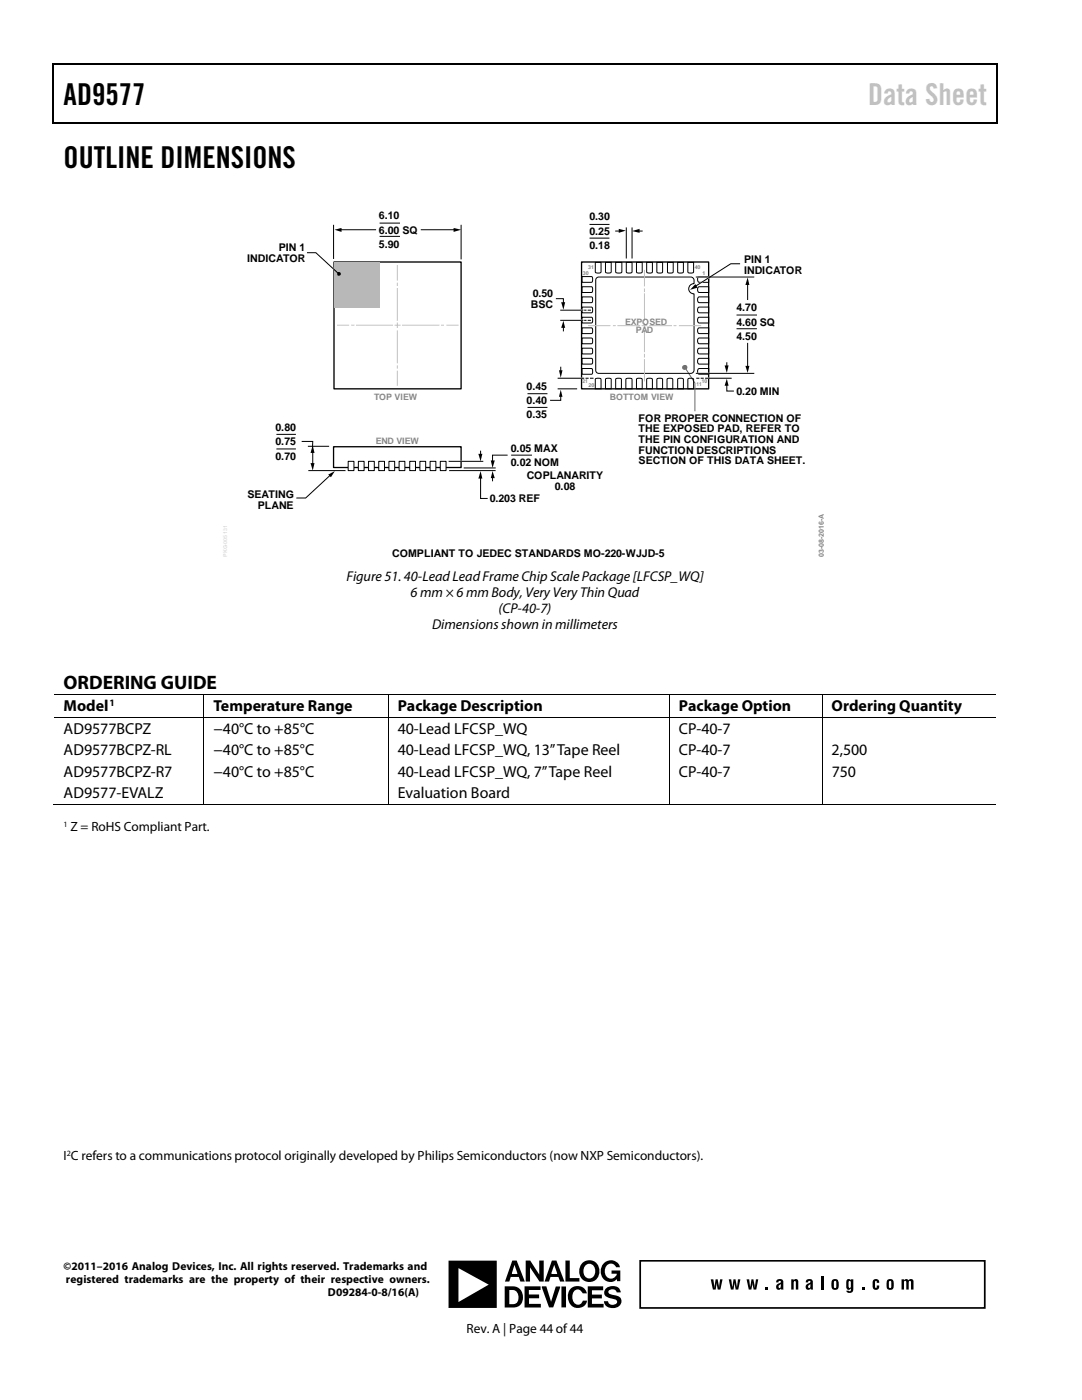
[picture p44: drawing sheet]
<svg xmlns="http://www.w3.org/2000/svg" width="216mm" height="279mm" viewBox="0 0 216 279" stroke-linecap="round" stroke-linejoin="round" font-family="sans-serif">
<defs><g id="words">
<g font-size="6">
<text x="12.7" y="20.9">AD9577</text>
<text x="12.7" y="33.6">OUTLINE DIMENSIONS</text>
</g>
<text font-size="6" fill="#c1c1c1" x="173.2" y="20.9">Data Sheet</text>
<text font-size="3.9" x="12.7" y="137.5">ORDERING GUIDE</text>
<g font-size="3.2">
<text x="12.7" y="141.9">Model</text>
<text x="42.6" y="141.9">Temperature Range</text>
<text x="79.4" y="141.9">Package Description</text>
<text x="135.5" y="141.9">Package Option</text>
<text x="165.9" y="141.9">Ordering Quantity</text>
<text x="12.7" y="146.4">AD9577BCPZ</text>
<text x="42.6" y="146.4">−40°C to +85°C</text>
<text x="79.4" y="146.4">40-Lead LFCSP_WQ</text>
<text x="135.5" y="146.4">CP-40-7</text>
<text x="12.7" y="150.7">AD9577BCPZ-RL</text>
<text x="12.7" y="155">AD9577BCPZ-R7</text>
<text x="42.6" y="150.7">−40°C to +85°C</text>
<text x="42.6" y="155">−40°C to +85°C</text>
<text x="79.4" y="150.7">40-Lead LFCSP_WQ, 13” Tape Reel</text>
<text x="79.4" y="155">40-Lead LFCSP_WQ, 7” Tape Reel</text>
<text x="135.5" y="150.7">CP-40-7</text>
<text x="135.5" y="155">CP-40-7</text>
<text x="165.9" y="150.7">2,500</text>
<text x="166" y="155">750</text>
<text x="12.7" y="159.3">AD9577-EVALZ</text>
<text x="79.4" y="159.3">Evaluation Board</text>
</g>
<g font-size="2.8">
<text x="69.1" y="116">Figure 51. 40-Lead Lead Frame Chip Scale Package [LFCSP_WQ]</text>
<text x="81.9" y="119.2">6 mm × 6 mm Body, Very Very Thin Quad</text>
<text x="86.2" y="125.5">Dimensions shown in millimeters</text>
<text x="99.5" y="122.3">(CP-40-7)</text>
</g>
<g font-size="2.7">
<text x="14.1" y="165.9">Z = RoHS Compliant Part.</text>
<text x="12.7" y="231.5">I C refers to a communications protocol originally developed by Philips Semiconductors (now NXP Semiconductors).</text>
<text x="93.1" y="266">Rev. A | Page 44 of44</text>
</g>
<g font-size="2.3">
<text x="12.7" y="253.5">©2011–2016 Analog Devices, Inc. All rights reserved. Trademarks and</text>
<text x="13.2" y="256.1">registered trademarks are the property of their respective owners.</text>
<text x="65.4" y="258.7">D09284-0-8/16(A)</text>
</g>
<g font-size="2.1">
<text x="75.6" y="43.8">6.10</text>
<text x="75.6" y="46.6">6.00 SQ</text>
<text x="117.6" y="44">0.30</text>
<text x="117.6" y="46.8">0.25</text>
<text x="49.3" y="52.3">INDICATOR</text>
<text x="55.6" y="50.2">PIN 1</text>
<text x="75.6" y="49.4">5.90</text>
<text x="117.6" y="49.6">0.18</text>
<text x="148.5" y="52.6">PIN 1</text>
<text x="106.3" y="59.3">0.50</text>
<text x="148.5" y="54.7">INDICATOR</text>
<text x="105.9" y="61.4">BSC</text>
<text x="146.9" y="62.2">4.70</text>
<text x="146.9" y="65">4.60 SQ</text>
<text x="146.9" y="67.8">4.50</text>
<text x="105.1" y="77.9">0.45</text>
<text x="105.1" y="80.7">0.40</text>
<text x="105.1" y="83.5">0.35</text>
<text x="147" y="78.8">0.20 MIN</text>
<text x="55" y="86.1">0.80</text>
<text x="55" y="88.9">0.75</text>
<text x="127.4" y="84.2">FOR PROPER CONNECTION OF</text>
<text x="127.4" y="86.3">THE EXPOSED PAD, REFER TO</text>
<text x="127.4" y="88.4">THE PIN CONFIGURATION AND</text>
<text x="55" y="91.7">0.70</text>
<text x="101.9" y="90.1">0.05 MAX</text>
<text x="101.9" y="93">0.02 NOM</text>
<text x="105.1" y="95.6">COPLANARITY</text>
<text x="127.4" y="90.5">FUNCTION DESCRIPTIONS</text>
<text x="127.4" y="92.6">SECTION OF THIS DATA SHEET.</text>
<text x="49.4" y="99.4">SEATING</text>
<text x="51.4" y="101.5">PLANE</text>
<text x="97.7" y="100.2">0.203 REF</text>
<text x="110.7" y="97.8">0.08</text>
<text x="78.2" y="111.1">COMPLIANT TO JEDEC STANDARDS MO-220-WJJD-5</text>
</g>
<text font-size="1.9" x="21.8" y="140.8">1</text>
<g font-size="1.8" fill="#888">
<text x="124.7" y="64.8">EXPOSED</text>
<text x="126.9" y="66.4">PAD</text>
<text x="74.6" y="79.8">TOP VIEW</text>
<text x="121.7" y="79.8">BOTTOM VIEW</text>
<text x="75" y="88.7">END VIEW</text>
</g>
<g font-size="1.6">
<text x="12.7" y="165">1</text>
<text x="13.3" y="230.6">2</text>
</g>
<text font-size="1.4" fill="#808285" x="164.4" y="111.2" transform="rotate(-90 164.4 111.2)">03-08-2016-A</text>
<g font-size="1.1" fill="#808285">
<text x="117.3" y="53.7">31</text>
<text x="138.6" y="53.7">40</text>
<text x="116.3" y="54.9">30</text>
<text x="140.2" y="54.9">1</text>
<text x="116.2" y="76.5">21</text>
<text x="117.4" y="77.1">20</text>
<text x="139" y="77.1">11</text>
<text x="140.1" y="76.4">10</text>
</g>
</g></defs>
<path d="M10.5 12.7h.3v1h-.3zM10.5 12.7h.3v.3h-.3zM133.3 12.7h.3v.3h-.3zM198.8 12.7h.2v1h-.2zM198.8 12.7h.2v.3h-.2zM10.5 24.4h.3v.2h-.3zM133.1 24.4h.2v.2h-.2zM198.8 24.4h.2v.2h-.2z" fill="#000"/>
<path d="M10.7 13.7v10.7M10.8 12.8h122.5M133.6 12.8h65.2M198.9 13.7v10.7M10.8 24.5h188" fill="none" stroke="#000" stroke-width=".25"/>
<path d="M116 52.3h25.4v25.3h-25.4zM66.6 89.2h25.4v4.1h-25.4z" fill="none" stroke="#000" stroke-width=".26"/>
<path d="M66.6 45v6.6M92 45v6.7" fill="none" stroke="#000" stroke-width=".2"/>
<path d="M69.5 92.1h1.1v1.8h-1.1z" fill="#fff"/>
<path d="M69.5 92.1h1.1v1.8h-1.1z" fill="none" stroke="#000" stroke-width=".2"/>
<path d="M71.5 92.1h1.2v1.8h-1.2z" fill="#fff"/>
<path d="M71.5 92.1h1.2v1.8h-1.2z" fill="none" stroke="#000" stroke-width=".2"/>
<path d="M73.5 92.1h1.2v1.8h-1.2z" fill="#fff"/>
<path d="M73.5 92.1h1.2v1.8h-1.2z" fill="none" stroke="#000" stroke-width=".2"/>
<path d="M75.6 92.1h1.1v1.8h-1.1z" fill="#fff"/>
<path d="M75.6 92.1h1.1v1.8h-1.1z" fill="none" stroke="#000" stroke-width=".2"/>
<path d="M77.6 92.1h1.2v1.8h-1.2z" fill="#fff"/>
<path d="M77.6 92.1h1.2v1.8h-1.2z" fill="none" stroke="#000" stroke-width=".2"/>
<path d="M79.6 92.1h1.2v1.8h-1.2z" fill="#fff"/>
<path d="M79.6 92.1h1.2v1.8h-1.2z" fill="none" stroke="#000" stroke-width=".2"/>
<path d="M81.8 92.1h1.1v1.8h-1.1z" fill="#fff"/>
<path d="M81.8 92.1h1.1v1.8h-1.1z" fill="none" stroke="#000" stroke-width=".2"/>
<path d="M83.8 92.1h1.1v1.8h-1.1z" fill="#fff"/>
<path d="M83.8 92.1h1.1v1.8h-1.1z" fill="none" stroke="#000" stroke-width=".2"/>
<path d="M85.8 92.1h1.2v1.8h-1.2z" fill="#fff"/>
<path d="M85.8 92.1h1.2v1.8h-1.2z" fill="none" stroke="#000" stroke-width=".2"/>
<path d="M87.9 92.1h1.1v1.8h-1.1z" fill="#fff"/>
<path d="M61.4 89.1h4.3M61.5 93.9h7.4M65.9 94.8l-4.9 4.6h-1.9M87.9 92.1h1.1v1.8h-1.1zM89.6 92.1h6.7M89.6 93.9h9.3M92.6 93.4h6.2M95.9 95.2v4.3h1.4M95.9 90v.8M98.3 95.2v.8M101.3 90.8h-3v1.4M102 90.8h4.1" fill="none" stroke="#000" stroke-width=".2"/>
<path d="M65.5 94.7l1.3-.7-.8 1.2zM95.9 94l.3 1.5h-.7zM95.5 90.6h.7l-.3 1.5zM98.3 94l.4 1.4h-.8zM97.9 91.9h.8l-.4 1.5z" fill="#000"/>
<path d="M66.3 53.4l.6 .6M91.7 92.1h.5" fill="none" stroke="#fff" stroke-width=".26"/>
<path d="M66.6 52.3h25.4v25.3h-25.4z" fill="none" stroke="#000" stroke-width=".26"/>
<path d="M66.7 52.4h9.1v9.1h-9.1z" fill="#b5b7b9"/>
<g fill="none" stroke="#000" stroke-width=".2">
<path d="M61.3 50.4h1.7l4.6 4.3M67.9 45.8h7.1M75.7 44.5h4.1M75.7 47.2h4.1M84 45.8h6.8M110.9 59.6h1.5v1M117.6 44.8h4M117.6 47.5h4M122.8 46.1h.9M125 45.5v6M126.1 45.5v6M127.4 46.1h.8"/>
<path d="M149.2 56.6v3.3M112.4 65.2v.9M149.2 68.4v4.9M55.2 86.7h3.8M55.2 89.6h3.8M60.2 88.1h2.2l-.1 2.1M62.4 90.1v2.6"/>
</g>
<g fill="#000">
<path d="M66.7 45.8l1.4-.3v.8zM90.5 45.5l1.5 .3-1.5 .5zM123.5 45.7l1.4 .3-1.4 .5zM126.1 46.1l1.5-.4v.8zM149.2 55.4l.3 1.5h-.8zM112 60.3h.8l-.4 1.5zM112.4 64l.4 1.4h-.8zM148.7 73h.8l-.3 1.4zM62 92.4h.8l-.4 1.5zM62.4 88.9l.4 1.5h-.8z"/>
<circle cx="67.6" cy="54.7" r=".38"/>
</g>
<path d="M128.7 54.3v.3M128.7 67.4v.2" fill="none" stroke="#fff" stroke-width=".26"/>
<g fill="none" stroke="#bcbec0" stroke-width=".2">
<path d="M79.3 53v2.9M79.3 56.5v.5M79.3 57.6v6.3M67.4 64.9h2.2M70.2 64.9h.4M71.2 64.9h7.1M78.8 64.9h1M79.3 64.5v.8M79.3 66v6.4M79.3 73v.5M79.3 74.1v2.8M80.3 64.9h7.3"/>
<path d="M88.1 64.9h.4M89.2 64.9h2.2"/>
</g>
<path d="M136.6 73.3l2.1 3.2v5.5" fill="none" stroke="#6a6a6a" stroke-width=".2"/>
<circle cx="136.6" cy="73.3" r=".52" fill="#6a6a6a"/>
<g fill="none" stroke="#000" stroke-width=".2">
<path d="M116.1 59.3h1.9a.75 .75 0 0 1 0 1.1h-1.9zM116.1 57.2h1.9a.75 .75 0 0 1 0 1.2h-1.9zM116.1 55.2h1.9a.75 .75 0 0 1 0 1.1h-1.9zM118.8 52.4h1.1v1.8a.75 .75 0 0 1-1.1 0zM119 55.5l.5-.2h18.4a.66 .66 0 0 1 .6 .6v.7a1.02 1.02 0 0 0-1.1 1 1.02 1.02 0 0 0 1.1 1v15.3a.66 .66 0 0 1-.6 .6h-18.4a.6 .6 0 0 1-.6-.6v-18zM120.8 52.4h1.2v1.8a.75 .75 0 0 1-1.2 0zM122.8 52.4h1.3v1.8a.86 .86 0 0 1-1.3 0zM125 52.4h1.1v1.8a.75 .75 0 0 1-1.1 0zM127 52.4h1.1v1.8a.75 .75 0 0 1-1.1 0zM129 52.4h1.2v1.8a.75 .75 0 0 1-1.2 0zM131.1 52.4h1.1v1.8a.75 .75 0 0 1-1.1 0zM133.2 52.4h1.1v1.8a.75 .75 0 0 1-1.1 0z"/>
<path d="M135.2 52.4h1.2v1.8a.75 .75 0 0 1-1.2 0zM137.3 52.4h1.1v1.8a.75 .75 0 0 1-1.1 0zM138.8 55.3h11.7M139.3 59.3h2.1v1.1h-1.9a.66 .66 0 0 1-.2-1.1zM139.3 57.3l2.1-.1v1.2h-1.9a.66 .66 0 0 1-.2-1.1zM139.3 55.3l2.1-.1v1.1h-1.9a.66 .66 0 0 1-.2-1zM147.7 52.6h-1.9l-7 4.5M105.3 78.6h3.9M111.3 75.5h5.3M111.3 77.6h3.9M111.9 61.9h4.4M111.9 63.9h4.4"/>
<path d="M111.9 78.9v1h-2.1M111.9 73.2v1M116.1 71.5h1.9a.75 .75 0 0 1 0 1.2h-1.9zM116.1 73.5h1.9a.75 .75 0 0 1 0 1.2h-1.9zM116.1 69.5h1.9a.75 .75 0 0 1 0 1.1h-1.9zM116.1 67.5h1.9a.75 .75 0 0 1 0 1.1h-1.9zM116.1 65.4h1.9a.75 .75 0 0 1 0 1.2h-1.9zM116.1 63.3h1.9a.75 .75 0 0 1 0 1.2h-1.9zM116.1 61.3h1.9a.75 .75 0 0 1 0 1.1h-1.9zM116.7 61.9h.2M116.7 63.9h.2M116.8 75.5h.7"/>
<path d="M117.4 61.9h.4M117.4 63.9h.4M117.7 75.5h.7M118.9 75.6l.2-.1a.65 .65 0 0 1 .8 .3v1.8h-1.1zM120.9 75.6l.2-.1a.65 .65 0 0 1 .9 .3v1.8h-1.2zM122.9 75.6l.2-.1a.65 .65 0 0 1 .9 .3v1.8h-1.2zM125 75.6l.2-.1a.75 .75 0 0 1 .9 .3v1.8h-1.2zM127.1 75.6l.2-.1a.7 .7 0 0 1 .8 .3v1.8h-1.1zM129.1 75.6l.2-.1a.7 .7 0 0 1 .9 .3v1.8h-1.2zM131.1 75.6l.3-.1a.65 .65 0 0 1 .8 .3v1.8h-1.1zM133.2 75.6l.2-.1a.65 .65 0 0 1 .8 .3v1.8h-1.1zM135.3 75.6l.2-.1a.7 .7 0 0 1 .9 .3v1.8h-1.2z"/>
<path d="M137.3 75.6l.2-.1a.7 .7 0 0 1 .9 .3v1.8h-1.1zM138.8 74.5h11.7M138.9 75.5h.6M139.3 71.6l2.1-.1v1.2h-1.9a.64 .64 0 0 1-.2-1.1zM139.3 73.6l2.1-.1v1.2h-1.9a.64 .64 0 0 1-.2-1.1zM139.3 69.6l2.1-.1v1.1h-1.9a.64 .64 0 0 1-.2-1zM139.3 67.5h2.1v1.1h-1.9a.66 .66 0 0 1-.2-1.1zM139.3 65.5l2.1-.1v1.2h-1.9a.66 .66 0 0 1-.2-1.1zM139.3 63.4l2.1-.1v1.2h-1.9a.64 .64 0 0 1-.2-1.1zM139.3 61.4l2.1-.1v1.1h-1.9a.64 .64 0 0 1-.2-1zM139.8 75.5h.6M140.7 75.5h5.3"/>
<path d="M145 72.4v.8M145 76.7v1.3h1.4M147 62.9h4M147 65.6h4M105.3 81.3h3.9M10.8 138.6h29.8M40.7 138.7v4.3M40.8 138.6h36.6M77.5 138.7v4.3M77.6 138.6h55.9M133.6 138.7v4.3M133.6 138.6h30.4"/>
<path d="M164 138.7v4.3M164.1 138.6h34.7M10.8 143.1h29.8M40.7 143.2v17.2M40.8 143.1h36.6M77.5 143.2v17.2M77.6 143.1h55.9M133.6 143.2v17.2M133.6 143.1h30.4M164 143.2v17.2M164.1 143.1h34.7M10.5 160.5h30.1"/>
<path d="M40.8 160.5h36.6M77.6 160.5h55.9M133.6 160.5h30.4M164.1 160.5h34.7"/>
</g>
<path d="M128.6 56.4v.3M138.6 55.3h3M141.6 55.4l-2.6 1.6M115.7 75.5h.5M115.9 61.9h.4M115.9 63.9h.4M119.8 65h.3M128.6 73.2v.3M128.7 66.3v.3M137.1 65h.2M138.6 74.5h3M141.1 75.5h.5" fill="none" stroke="#fff" stroke-width=".26"/>
<g fill="none" stroke="#bcbec0" stroke-width=".2">
<path d="M128.6 54v3.1M128.6 57.7v.5M128.6 58.6v5.3M117.5 65h4.2M122.4 65h.4M123.3 65h4.3M128.1 65h.9M128.6 64.5v.9M128.6 66v4.2M128.6 70.7v.6M128.6 71.8v4.2M129.7 65h4.3"/>
<path d="M134.5 65h.4M135.6 65h4.2"/>
</g>
<g fill="#000">
<path d="M138.8 56.7l.4 .7-1.5 .4zM111.5 73.9h.7l-.3 1.5zM111.9 77.8l.3 1.4h-.7zM144.6 72.9h.8l-.4 1.5zM145 75.6l.4 1.4h-.8zM40.6 138.6h.2v.1h-.2zM77.4 138.6h.2v.1h-.2zM133.5 138.6h.1v.1h-.1zM164 138.6h.1v.1h-.1zM40.6 143h.2v.2h-.2zM77.4 143h.2v.2h-.2zM133.5 143h.1v.2h-.1z"/>
<path d="M164 143h.1v.2h-.1zM40.6 160.4h.2v.2h-.2zM77.4 160.4h.2v.2h-.2zM133.5 160.4h.1v.2h-.1zM164 160.4h.1v.2h-.1zM141.8 255.3h.5l.2 1.7 .3-1.7h.4l.3 1.7 .2-1.7h.5l-.5 2.1h-.5l-.2-1.4-.2 1.4h-.5zM145.4 255.3h.5l.2 1.7 .3-1.7h.4l.2 1.7 .3-1.7h.4l-.4 2.1h-.5l-.2-1.4-.2 1.4h-.6zM149 255.3h.5l.2 1.7 .3-1.7h.3l.3 1.7 .2-1.7h.5l-.4 2.1h-.5l-.2-1.4-.3 1.4h-.5zM152.7 256.9h.5v.5h-.5zM157.9 255.3h.5v.2a.48 .48 0 0 1 .8 0l.1 1.9h-.5v-1.6l-.2-.1-.2 .1v1.6h-.5zM163.8 254.6h.5v2.8h-.5zM172 256.9h.5v.5h-.5z"/>
<path d="M174.3 255.4a.68 .68 0 0 1 .8-.1 .68 .68 0 0 1 .3 .7h-.5v-.3h-.2v1.3h.2v-.5h.5a.68 .68 0 0 1-.6 .9 .68 .68 0 0 1-.7-.8l.1-1zM179.9 255.3h.5v.2l.3-.2h.3l.3 .2a.54 .54 0 0 1 .5-.2 .54 .54 0 0 1 .5 .4v1.7h-.5v-1.6l-.2-.2-.3 .2v1.6h-.5v-1.6l-.2-.2-.2 .2v1.6h-.5z"/>
<path d="M104.9 251.6h.9l1.8 2.8v-2.8h.9v4.2h-.8l-1.9-2.9v2.9h-.9zM112.8 251.6h.9v3.5h1.9v.7h-2.8zM110.1 251.6h.9l1.6 4.2h-.8l-.4-1h-1.6l-.2 1h-.9zM102.2 251.6h.9l1.6 4.2h-.9l-.3-1h-1.6l-.3 1h-.8zM116.3 251.9a2.16 2.16 0 0 1 3.2 .8 2.16 2.16 0 0 1-1.2 3 2.17 2.17 0 0 1-2.6-1 2.17 2.17 0 0 1 .6-2.8zM120.6 252a1.86 1.86 0 0 1 3.1 .9h-.8a1.2 1.2 0 0 0-1.4-.7 1.2 1.2 0 0 0-.8 1.5 1.22 1.22 0 0 0 .9 1.4 1.22 1.22 0 0 0 1.5-.9h-1.1v-.6h1.8v2.1h-.7v-.4a1.97 1.97 0 0 1-2.5 .2 1.97 1.97 0 0 1-.6-2.5zM89.5 251.6h9.6v9.4h-9.6zM108.1 256.7h.9l1 3.1 .9-3.1h.9l-1.4 4.2h-.8zM117.3 256.7h3.1v.8h-2.3v.9h2v.7h-2v1.1h2.3v.7h-3.1zM104.7 256.7h3.2v.7h-2.4v.9h2.1v.8h-2v1.1h2.3v.7h-3.2zM100.7 256.7h1.7a2.16 2.16 0 0 1 1.9 1.9 2.16 2.16 0 0 1-1.3 2.3h-2.3zM112 256.7h.9v4.2h-.9zM113.9 257.1a1.91 1.91 0 0 1 3.2 1h-.8l-.2-.2a.98 .98 0 0 0-1-.6 .98 .98 0 0 0-.8 1 1.38 1.38 0 0 0 .1 1.5 1.38 1.38 0 0 0 1.4 .5l.5-.7h.8a1.9 1.9 0 0 1-1.9 1.5 1.9 1.9 0 0 1-1.8-1.6 2.39 2.39 0 0 1 .5-2.4zM120.8 257.2a1.72 1.72 0 0 1 1.8-.6 1.72 1.72 0 0 1 1.3 1.3h-.8a.9 .9 0 0 0-.8-.6 .9 .9 0 0 0-.9 .5 1.09 1.09 0 0 0 1.2 .7 1.26 1.26 0 0 1 1.4 1.1 1.26 1.26 0 0 1-1.1 1.4 1.68 1.68 0 0 1-2.4-1.3h.8a.95 .95 0 0 0 .9 .7 .95 .95 0 0 0 .9-.6 1.04 1.04 0 0 0-1.2-.7l-.3-.1a1.09 1.09 0 0 1-1-.6 1.09 1.09 0 0 1 .2-1.2zM110.6 252.4l-.6 1.9h1.2zM102.7 252.4l-.6 1.9h1.1zM116.7 252.7a1.55 1.55 0 0 0 .9 2.4 1.5 1.5 0 0 0 1.2-1.4 1.5 1.5 0 0 0-1.2-1.5l-.5 .1zM91.5 253.1v6.8l6-3.5zM101.6 257.4v2.9a1.31 1.31 0 0 0 1.8-1 1.47 1.47 0 0 0-1.8-1.9z"/>
<path d="M155 255.5a.73 .73 0 0 1 .8-.3 .73 .73 0 0 1 .5 .7v1.5h-.4l-.1-.3a.58 .58 0 0 1-.9 .1 .58 .58 0 0 1 .2-.9l.6-.3 .1-.3-.2-.1-.2 .1-.1 .2h-.4zM155.4 256.5v.4l.2 .2 .1-.1 .1-.7z"/>
<path d="M160.9 255.5a.72 .72 0 0 1 .8-.3 .72 .72 0 0 1 .5 .7v1.5h-.4v-.3a.59 .59 0 0 1-1 .1 .59 .59 0 0 1 .2-.9l.7-.4-.2-.3-.2 .1-.1 .2h-.4zM161.3 256.5v.4l.2 .2 .2-.1v-.7z"/>
<path d="M166.1 255.5a.74 .74 0 0 1 .8-.2 .74 .74 0 0 1 .4 .7 1.01 1.01 0 0 1-.7 1.4h-.3a1.87 1.87 0 0 1-.2-1.9zM166.5 255.7l-.1 1.2 .2 .2 .3-.2v-1.1l-.1-.1z"/>
<path d="M169 255.4l.1-.1a.46 .46 0 0 1 .7 .2v-.2h.5l-.1 2.3a.72 .72 0 0 1-.6 .4 .72 .72 0 0 1-.7-.4h.8l.1-.5a.52 .52 0 0 1-.7 .3 .52 .52 0 0 1-.2-.7zM169.4 255.7l-.1 1 .2 .4 .2-.2 .1-1-.1-.2z"/>
<path d="M177.1 255.5a.81 .81 0 0 1 1-.1 .81 .81 0 0 1 .2 1v.5a.72 .72 0 0 1-.7 .5 .72 .72 0 0 1-.7-.5zM177.4 255.7v1.2l.2 .2 .2-.2v-1.1v-.1z"/>
</g>
<path d="M127.7 251.6h68.8v9.4h-68.8z" fill="none" stroke="#000" stroke-width=".34"/>
<use href="#words"/>
</svg>
